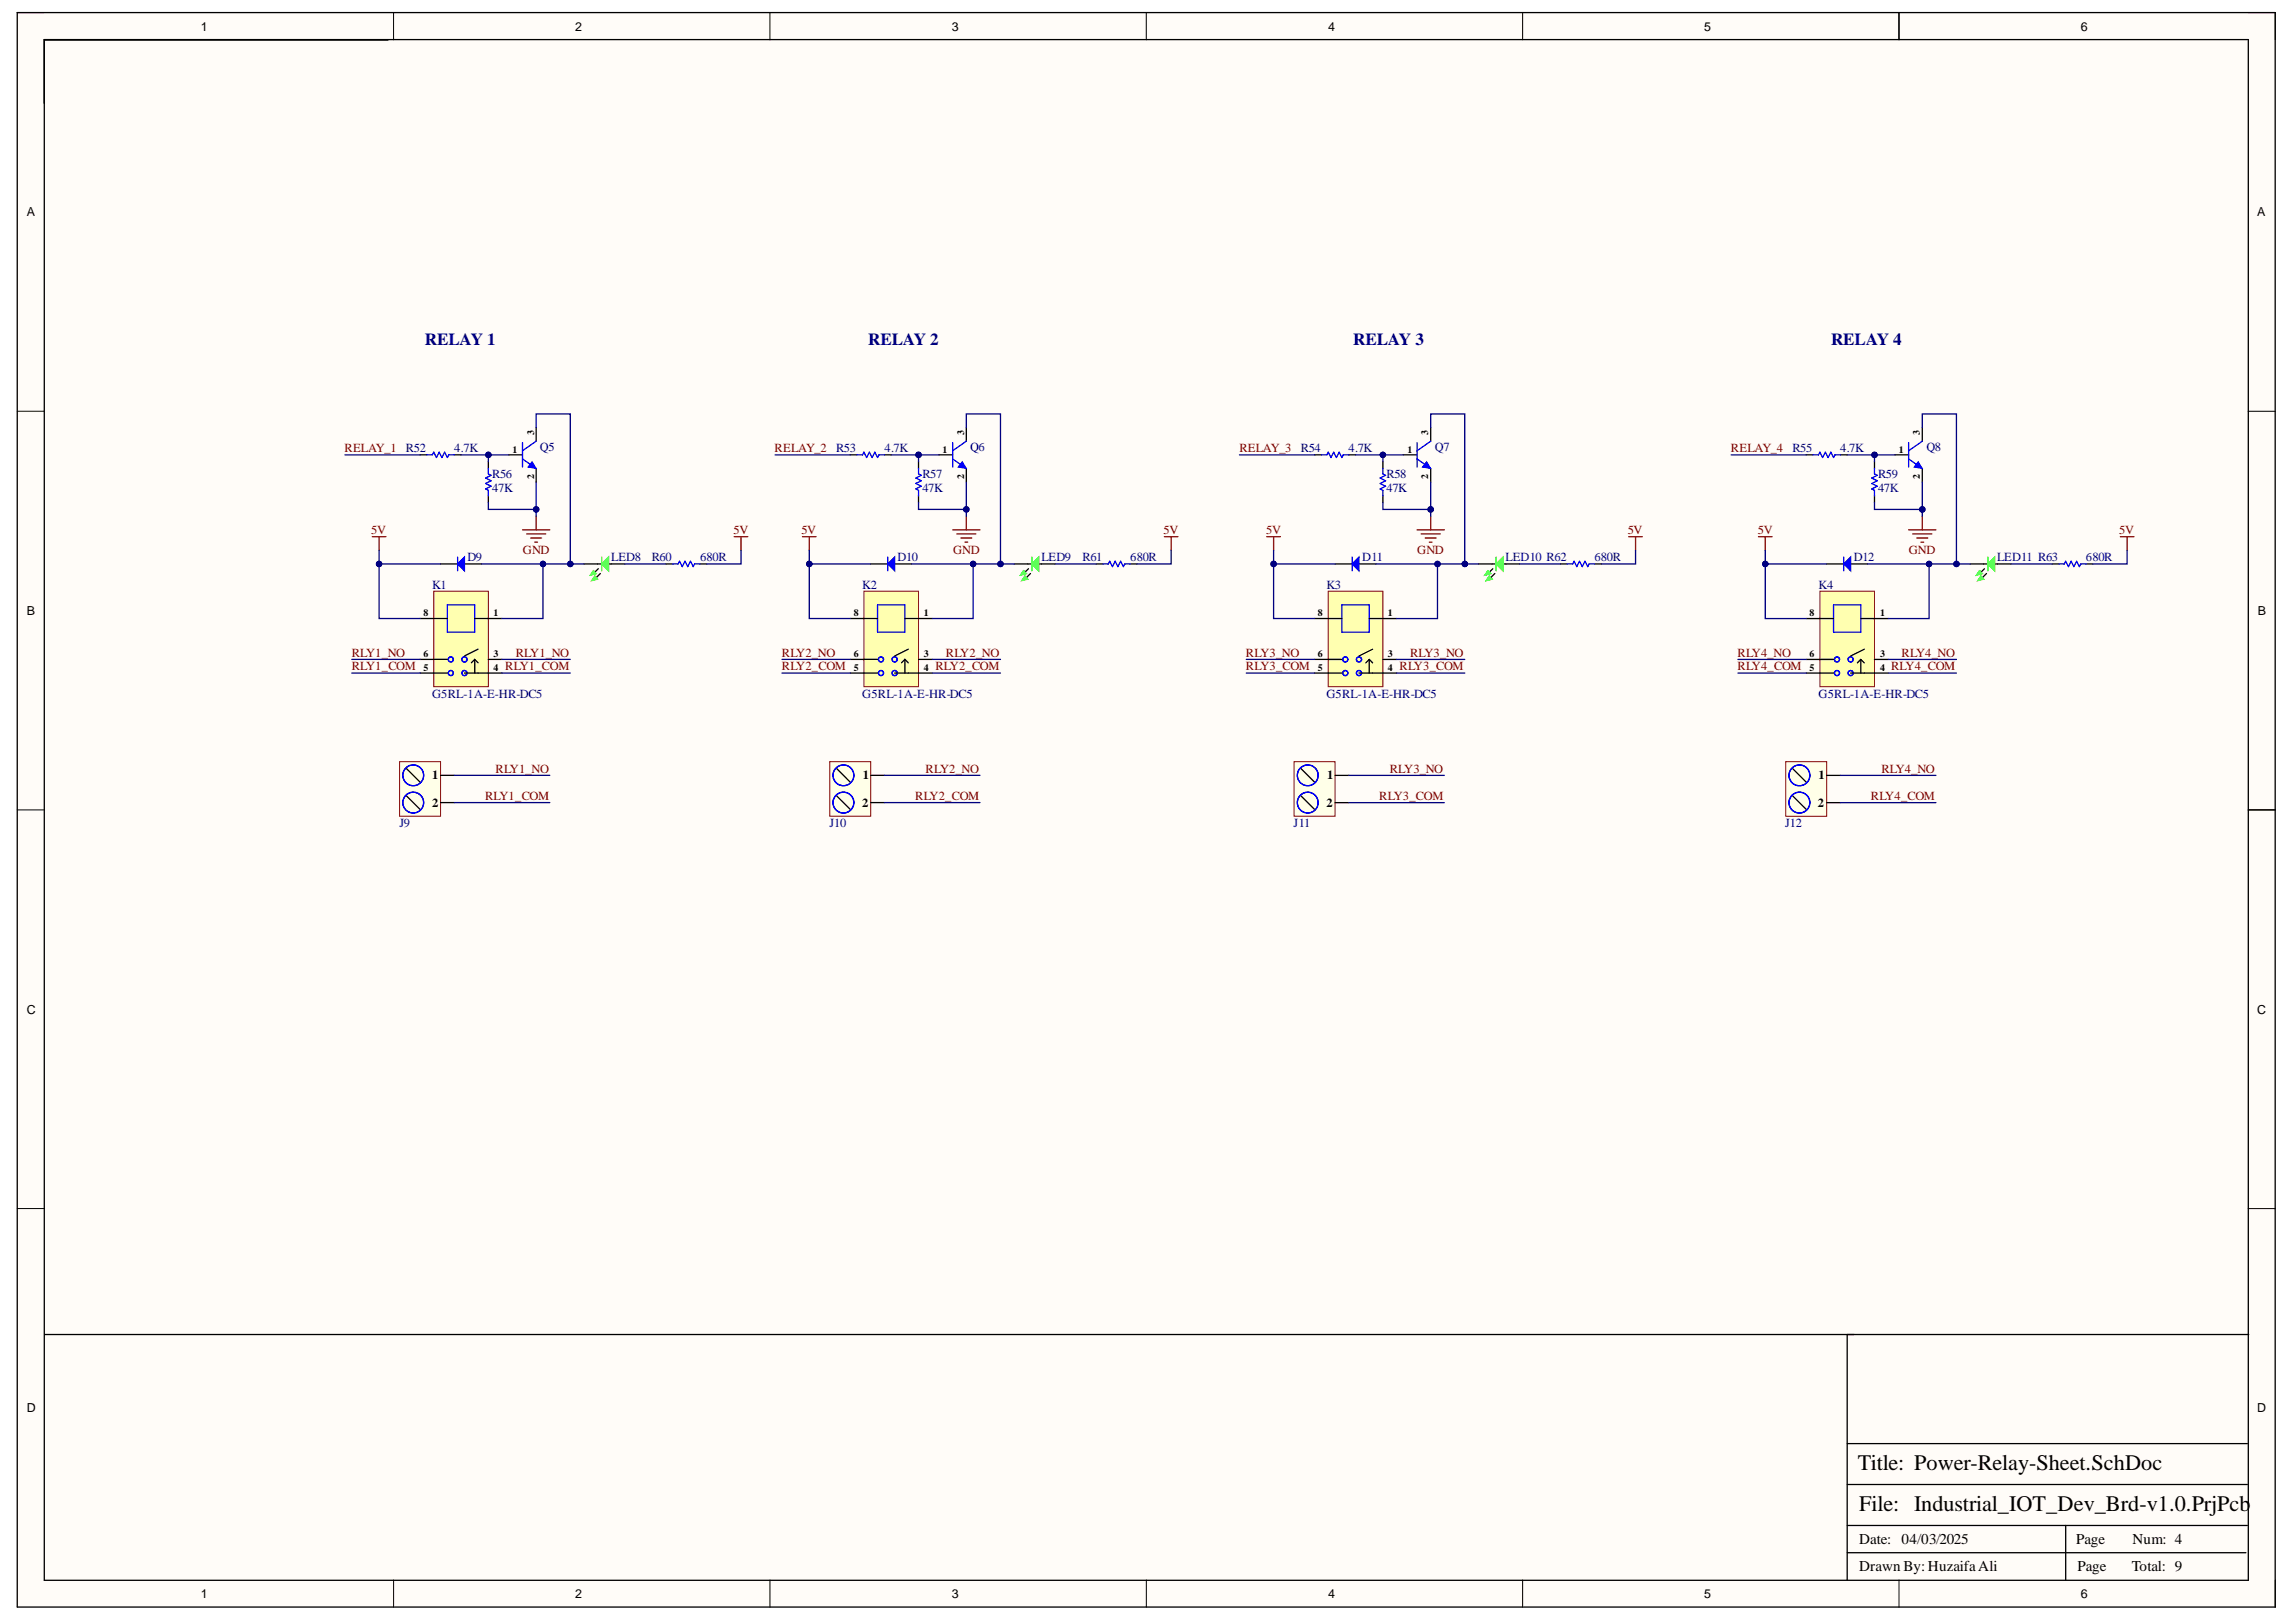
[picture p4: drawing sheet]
<svg xmlns="http://www.w3.org/2000/svg" width="297mm" height="210mm" viewBox="0 0 297 210" stroke-linecap="round" stroke-linejoin="round" font-family="sans-serif">
<defs><g id="words">
<g font-size="2.9">
<text x="240.3" y="190.3">Title: Power-Relay-Sheet.SchDoc</text>
<text x="240.5" y="195.6">File: Industrial_IOT_Dev_Brd-v1.0.PrjPcb</text>
</g>
<g font-size="2.2" fill="#000080">
<text x="55" y="44.6">RELAY 1</text>
<text x="112.3" y="44.6">RELAY 2</text>
<text x="175.1" y="44.6">RELAY 3</text>
<text x="236.9" y="44.6">RELAY 4</text>
</g>
<g font-size="1.9">
<text x="240.5" y="203.3">Drawn By:HuzaifaAli</text>
<text x="240.5" y="199.8">Date: 04/03/2025</text>
<text x="268.6" y="199.8">Page</text>
<text x="268.8" y="203.3">Page</text>
<text x="275.8" y="203.3">Total: 9</text>
<text x="275.9" y="199.8">Num: 4</text>
</g>
<g font-size="1.6">
<text x="26" y="4">1</text>
<text x="74.4" y="4">2</text>
<text x="123.1" y="4">3</text>
<text x="171.8" y="4">4</text>
<text x="220.5" y="4">5</text>
<text x="269.2" y="4">6</text>
<text x="3.5" y="28">A</text>
<text x="292" y="28">A</text>
<text x="3.5" y="79.6">B</text>
<text x="292.1" y="79.6">B</text>
<text x="55.9" y="100.9">1</text>
<text x="111.6" y="100.9">1</text>
<text x="171.7" y="100.9">1</text>
<text x="235.3" y="100.9">1</text>
<text x="55.9" y="104.4">2</text>
<text x="111.5" y="104.4">2</text>
<text x="171.6" y="104.4">2</text>
<text x="235.2" y="104.4">2</text>
<text x="3.5" y="131.2">C</text>
<text x="292" y="131.2">C</text>
<text x="3.5" y="182.7">D</text>
<text x="292" y="182.7">D</text>
<text x="26" y="206.8">1</text>
<text x="74.4" y="206.8">2</text>
<text x="123.1" y="206.8">3</text>
<text x="171.8" y="206.8">4</text>
<text x="220.5" y="206.8">5</text>
<text x="269.2" y="206.8">6</text>
</g>
<g font-size="1.6" fill="#800000">
<text x="44.6" y="58.5">RELAY_1</text>
<text x="100.2" y="58.5">RELAY_2</text>
<text x="160.3" y="58.5">RELAY_3</text>
<text x="223.9" y="58.5">RELAY_4</text>
<text x="48" y="69.1">5V</text>
<text x="67.7" y="71.7">GND</text>
<text x="94.9" y="69.1">5V</text>
<text x="103.7" y="69.1">5V</text>
<text x="123.3" y="71.7">GND</text>
<text x="150.5" y="69.1">5V</text>
<text x="163.8" y="69.1">5V</text>
<text x="183.3" y="71.7">GND</text>
<text x="210.6" y="69.1">5V</text>
<text x="227.4" y="69.1">5V</text>
<text x="246.9" y="71.7">GND</text>
<text x="274.2" y="69.1">5V</text>
<text x="45.5" y="85">RLY1_NO</text>
<text x="45.5" y="86.8">RLY1_COM</text>
<text x="65.4" y="86.8">RLY1_COM</text>
<text x="66.7" y="85">RLY1_NO</text>
<text x="101.1" y="85">RLY2_NO</text>
<text x="101.1" y="86.8">RLY2_COM</text>
<text x="121" y="86.8">RLY2_COM</text>
<text x="122.4" y="85">RLY2_NO</text>
<text x="161.2" y="85">RLY3_NO</text>
<text x="161.2" y="86.8">RLY3_COM</text>
<text x="181.1" y="86.8">RLY3_COM</text>
<text x="182.4" y="85">RLY3_NO</text>
<text x="224.8" y="85">RLY4_NO</text>
<text x="224.8" y="86.8">RLY4_COM</text>
<text x="244.7" y="86.8">RLY4_COM</text>
<text x="246" y="85">RLY4_NO</text>
<text x="64.1" y="100">RLY1_NO</text>
<text x="119.8" y="100">RLY2_NO</text>
<text x="179.8" y="100">RLY3_NO</text>
<text x="243.4" y="100">RLY4_NO</text>
<text x="62.8" y="103.5">RLY1_COM</text>
<text x="118.4" y="103.5">RLY2_COM</text>
<text x="178.4" y="103.5">RLY3_COM</text>
<text x="242" y="103.5">RLY4_COM</text>
</g>
<g font-size="1.6" fill="#000080">
<text x="52.5" y="58.5">R52</text>
<text x="58.8" y="58.5">4.7K</text>
<text x="69.9" y="58.4">Q5</text>
<text x="108.2" y="58.5">R53</text>
<text x="114.4" y="58.5">4.7K</text>
<text x="125.5" y="58.4">Q6</text>
<text x="168.3" y="58.5">R54</text>
<text x="174.5" y="58.5">4.7K</text>
<text x="185.6" y="58.4">Q7</text>
<text x="231.9" y="58.5">R55</text>
<text x="238.1" y="58.5">4.7K</text>
<text x="249.2" y="58.4">Q8</text>
<text x="63.7" y="61.8">R56</text>
<text x="63.7" y="63.6">47K</text>
<text x="119.3" y="61.8">R57</text>
<text x="119.3" y="63.6">47K</text>
<text x="179.4" y="61.8">R58</text>
<text x="179.4" y="63.6">47K</text>
<text x="243" y="61.8">R59</text>
<text x="243" y="63.6">47K</text>
<text x="55.9" y="76.2">K1</text>
<text x="60.5" y="72.7">D9</text>
<text x="79.1" y="72.7">LED8</text>
<text x="84.3" y="72.7">R60</text>
<text x="90.6" y="72.7">680R</text>
<text x="111.5" y="76.2">K2</text>
<text x="116.1" y="72.7">D10</text>
<text x="134.7" y="72.7">LED9</text>
<text x="140" y="72.7">R61</text>
<text x="146.2" y="72.7">680R</text>
<text x="171.6" y="76.2">K3</text>
<text x="176.2" y="72.7">D11</text>
<text x="194.8" y="72.7">LED10 R62</text>
<text x="206.3" y="72.7">680R</text>
<text x="235.3" y="76.2">K4</text>
<text x="239.8" y="72.7">D12</text>
<text x="258.4" y="72.7">LED11 R63</text>
<text x="269.9" y="72.7">680R</text>
<text x="55.9" y="90.3">G5RL-1A-E-HR-DC5</text>
<text x="111.5" y="90.3">G5RL-1A-E-HR-DC5</text>
<text x="171.6" y="90.3">G5RL-1A-E-HR-DC5</text>
<text x="235.3" y="90.3">G5RL-1A-E-HR-DC5</text>
<text x="51.7" y="107">J9</text>
<text x="107.3" y="107">J10</text>
<text x="167.4" y="107">J11</text>
<text x="231" y="107">J12</text>
</g>
<g font-size="1.3">
<text x="66.3" y="58.6">1</text>
<text x="69.1" y="56.4" transform="rotate(-90 69.1 56.4)">3</text>
<text x="122" y="58.6">1</text>
<text x="124.7" y="56.4" transform="rotate(-90 124.7 56.4)">3</text>
<text x="182.1" y="58.6">1</text>
<text x="184.8" y="56.4" transform="rotate(-90 184.8 56.4)">3</text>
<text x="245.7" y="58.6">1</text>
<text x="248.4" y="56.4" transform="rotate(-90 248.4 56.4)">3</text>
<text x="69.1" y="61.9" transform="rotate(-90 69.1 61.9)">2</text>
<text x="124.7" y="61.9" transform="rotate(-90 124.7 61.9)">2</text>
<text x="184.8" y="61.9" transform="rotate(-90 184.8 61.9)">2</text>
<text x="248.4" y="61.9" transform="rotate(-90 248.4 61.9)">2</text>
<text x="54.8" y="79.8">8</text>
<text x="63.9" y="79.8">1</text>
<text x="110.4" y="79.8">8</text>
<text x="119.5" y="79.8">1</text>
<text x="170.5" y="79.8">8</text>
<text x="179.5" y="79.8">1</text>
<text x="234.1" y="79.8">8</text>
<text x="243.2" y="79.8">1</text>
<text x="54.8" y="85.1">6</text>
<text x="54.8" y="86.8">5</text>
<text x="63.9" y="86.8">4</text>
<text x="63.9" y="85.1">3</text>
<text x="110.4" y="85.1">6</text>
<text x="110.4" y="86.8">5</text>
<text x="119.5" y="86.8">4</text>
<text x="119.5" y="85.1">3</text>
<text x="170.5" y="85.1">6</text>
<text x="170.5" y="86.8">5</text>
<text x="179.5" y="86.8">4</text>
<text x="179.5" y="85.1">3</text>
<text x="234.1" y="85.1">6</text>
<text x="234.1" y="86.8">5</text>
<text x="243.2" y="86.8">4</text>
<text x="243.2" y="85.1">3</text>
</g>
</g></defs>
<g fill="#fffcf8">
<path d="M2.2 1.6h292.2v206.4h-292.2z" fill-rule="evenodd"/>
<path d="M5.8 5.2h285v199.3h-285z" fill-rule="evenodd"/>
</g>
<g fill="none" stroke="#000" stroke-width=".13">
<path d="M2.2 1.6h3.6M50.9 1.6v3.6M99.6 1.6v3.6M148.3 1.6v3.6M197 1.6v3.6M245.7 1.6v3.6M290.8 1.6h3.6v3.6M2.2 53.2h3.6M290.8 53.2h3.6M2.2 104.8h3.6M290.8 104.8h3.6M2.2 156.4h3.6"/>
<path d="M290.8 156.4h3.6M50.9 204.5v3.5M99.6 204.5v3.5M148.3 204.5v3.5M197 204.5v3.5M245.7 204.5v3.5M294.4 204.5v3.5"/>
</g>
<path d="M2.2 1.6h292.1v206.4h-292.1zM5.7 5.1h285.2v199.4h-285.2zM5.7 5.2h44.5M245.7 1.6v3.5M290.9 104.8h3.5M290.9 172.7h-51.9v31.8M239 197.4h51.7M239 192.1h51.7M239 186.8h51.7M267.2 197.4v7.1M239 200.9h51.6" fill="none" stroke="#000" stroke-width=".17"/>
<path d="M56.1 76.5h7.1v12.4h-7.1z" fill-rule="evenodd" fill="#ffffb0"/>
<path d="M56.1 76.5h7.1v12.4h-7.1z" fill="none" stroke="#800000" stroke-width=".13"/>
<path d="M54.3 80h3.6M54.3 85.3h3.6M54.3 87.1h3.6M60.1 87.1h4.8M61.4 80h3.5M61.4 85.3v1.8M61.4 85.3l-.4 .5M61.4 85.3l.5 .5M61.9 84l-1.8 .9M63.2 85.3h1.7" fill="none" stroke="#000" stroke-width=".17"/>
<g fill="none" stroke="#00f" stroke-width=".17">
<path d="M57.9 78.3h3.5v3.5h-3.5z"/>
<circle cx="58.3" cy="85.3" r=".33"/>
<circle cx="58.3" cy="87.1" r=".33"/>
<circle cx="58.3" cy="87.1" r=".32"/>
<circle cx="58.3" cy="85.3" r=".32"/>
<circle cx="60.1" cy="85.3" r=".33"/>
<circle cx="60.1" cy="87.1" r=".33"/>
</g>
<path d="M51.7 98.6h5.3v7h-5.3z" fill-rule="evenodd" fill="#ffffe8"/>
<path d="M51.7 98.6h5.3v7h-5.3z" fill="none" stroke="#800000" stroke-width=".13"/>
<path d="M57 73h2.2M60.1 73h2.2M52.6 99.5l1.7 1.7M52.6 103l1.7 1.7M57 100.3h1.8M57 103.9h1.8" fill="none" stroke="#000" stroke-width=".17"/>
<g fill="none" stroke="#00f" stroke-width=".17">
<circle cx="53.5" cy="103.9" r="1.35"/>
<circle cx="53.5" cy="100.3" r="1.34"/>
</g>
<path d="M48.2 69.4h1.7M49 69.4v1.8" fill="none" stroke="#800000" stroke-width=".17"/>
<path d="M60.1 72.1v1.8l-.9-.9z" fill="#00f"/>
<path d="M67.6 59.4l1.8 1.2M67.6 57.3v3.1M69.4 57.1l-1.8 1.2M59.2 72.1v1.8M60.1 72.1v1.8l-.9-.9z" fill="none" stroke="#00f" stroke-width=".17"/>
<path d="M65.8 58.9h1.8M69.4 55.3v1.8M69.4 60.6v1.8" fill="none" stroke="#000" stroke-width=".17"/>
<path d="M68.8 59.7l.6 .9-1.1-.2z" fill="#00f"/>
<path d="M68.8 59.7l.6 .9-1.1-.2z" fill="none" stroke="#00f" stroke-width=".13"/>
<path d="M67.6 68.6h3.5M68.1 69.1h2.5M68.7 69.6h1.4M69.2 70.2h.3M69.4 66.8v1.8" fill="none" stroke="#800000" stroke-width=".17"/>
<path d="M54.3 58.9h.9M58.8 58.9h.8M63.2 59.7v.9M63.2 64.2v.8" fill="none" stroke="#000" stroke-width=".17"/>
<path d="M55.2 58.9h.7l.2-.4 .4 .7 .3-.7 .4 .7 .3-.7 .4 .7 .2-.3h.7M63.2 60.6v.7l.3 .2-.7 .4 .7 .3-.7 .4 .7 .3-.7 .4 .4 .2v.7" fill="none" stroke="#00f" stroke-width=".17"/>
<path d="M111.8 76.5h7v12.4h-7z" fill-rule="evenodd" fill="#ffffb0"/>
<path d="M111.8 76.5h7v12.4h-7z" fill="none" stroke="#800000" stroke-width=".13"/>
<path d="M110 80h3.5M110 85.3h3.5M110 87.1h3.5M115.7 87.1h4.9M117.1 80h3.5M117.1 85.3v1.8M117.1 85.3l-.5 .5M117.1 85.3l.4 .5M117.5 84l-1.8 .9M118.8 85.3h1.8" fill="none" stroke="#000" stroke-width=".17"/>
<g fill="none" stroke="#00f" stroke-width=".17">
<path d="M113.5 78.3h3.6v3.5h-3.6z"/>
<circle cx="114" cy="85.3" r=".33"/>
<circle cx="114" cy="87.1" r=".33"/>
<circle cx="115.7" cy="85.3" r=".33"/>
<circle cx="115.7" cy="87.1" r=".33"/>
</g>
<path d="M107.3 98.6h5.3v7h-5.3z" fill-rule="evenodd" fill="#ffffe8"/>
<path d="M107.3 98.6h5.3v7h-5.3z" fill="none" stroke="#800000" stroke-width=".13"/>
<path d="M112.6 73h2.3M115.7 73h2.2M108.2 99.5l1.8 1.7M108.2 103l1.8 1.7M112.6 100.3h1.8M112.6 103.9h1.8" fill="none" stroke="#000" stroke-width=".17"/>
<g fill="none" stroke="#00f" stroke-width=".17">
<circle cx="109.1" cy="100.3" r="1.35"/>
<circle cx="109.1" cy="103.9" r="1.35"/>
</g>
<path d="M103.8 69.4h1.8M104.7 69.4v1.8" fill="none" stroke="#800000" stroke-width=".17"/>
<path d="M115.7 72.1v1.8l-.8-.9z" fill="#00f"/>
<path d="M123.3 59.4l1.7 1.2M123.3 57.3v3.1M125 57.1l-1.7 1.2M114.9 72.1v1.8M115.7 72.1v1.8l-.8-.9z" fill="none" stroke="#00f" stroke-width=".17"/>
<path d="M121.5 58.9h1.8M125 55.3v1.8M125 60.6v1.8" fill="none" stroke="#000" stroke-width=".17"/>
<path d="M124.5 59.7l.5 .9-1-.2z" fill="#00f"/>
<path d="M124.5 59.7l.5 .9-1-.2z" fill="none" stroke="#00f" stroke-width=".13"/>
<path d="M123.3 68.6h3.5M123.8 69.1h2.5M124.3 69.6h1.4M124.8 70.2h.4M125 66.8v1.8" fill="none" stroke="#800000" stroke-width=".17"/>
<path d="M110 58.9h.9M114.4 58.9h.9M118.8 59.7v.9M118.8 64.2v.8" fill="none" stroke="#000" stroke-width=".17"/>
<path d="M110.9 58.9h.7l.2-.4 .3 .7 .4-.7 .3 .7 .4-.7 .3 .7 .2-.3h.7M118.8 60.6v.7l.4 .2-.7 .4 .7 .3-.7 .4 .7 .3-.7 .4 .3 .2v.7" fill="none" stroke="#00f" stroke-width=".17"/>
<path d="M171.8 76.5h7.1v12.4h-7.1z" fill-rule="evenodd" fill="#ffffb0"/>
<path d="M171.8 76.5h7.1v12.4h-7.1z" fill="none" stroke="#800000" stroke-width=".13"/>
<path d="M170.1 80h3.5M170.1 85.3h1.7M170.1 87.1h3.5M171.8 85.3h1.8M175.8 87.1h4.9M177.1 80h3.6M177.1 85.3v1.8M177.1 85.3l-.4 .5M177.1 85.3l.5 .5M177.6 84l-1.8 .9M178.9 85.3h1.8" fill="none" stroke="#000" stroke-width=".17"/>
<g fill="none" stroke="#00f" stroke-width=".17">
<path d="M173.6 78.3h3.5v3.5h-3.5z"/>
<circle cx="174" cy="85.3" r=".33"/>
<circle cx="174" cy="87.1" r=".33"/>
<circle cx="175.8" cy="85.3" r=".33"/>
<circle cx="175.8" cy="87.1" r=".33"/>
</g>
<path d="M167.4 98.6h5.3v7h-5.3z" fill-rule="evenodd" fill="#ffffe8"/>
<path d="M167.4 98.6h5.3v7h-5.3z" fill="none" stroke="#800000" stroke-width=".13"/>
<path d="M172.7 73h2.2M175.8 73h2.2M168.3 99.5l1.8 1.7M168.3 103l1.8 1.7M172.7 100.3h1.8M172.7 103.9h1.8" fill="none" stroke="#000" stroke-width=".17"/>
<g fill="none" stroke="#00f" stroke-width=".17">
<circle cx="169.2" cy="103.9" r="1.35"/>
<circle cx="169.2" cy="100.3" r="1.34"/>
</g>
<path d="M163.9 69.4h1.8M164.8 69.4v1.8" fill="none" stroke="#800000" stroke-width=".17"/>
<path d="M175.8 72.1v1.8l-.9-.9z" fill="#00f"/>
<path d="M183.3 59.4l1.8 1.2M183.3 57.3v3.1M185.1 57.1l-1.8 1.2M174.9 72.1v1.8M175.8 72.1v1.8l-.9-.9z" fill="none" stroke="#00f" stroke-width=".17"/>
<path d="M181.6 58.9h1.7M185.1 55.3v1.8M185.1 60.6v1.8" fill="none" stroke="#000" stroke-width=".17"/>
<path d="M184.6 59.8l.5 .8-1.1-.2z" fill="#00f"/>
<path d="M184.6 59.8l.5 .8-1.1-.2z" fill="none" stroke="#00f" stroke-width=".13"/>
<path d="M183.3 68.6h3.6M183.9 69.1h2.4M184.4 69.6h1.4M184.9 70.2h.4M185.1 66.8v1.8" fill="none" stroke="#800000" stroke-width=".17"/>
<path d="M170.1 58.9h.9M174.5 58.9h.9M178.9 59.8v.8M178.9 64.2v.8" fill="none" stroke="#000" stroke-width=".17"/>
<path d="M171 58.9h.7l.1-.4 .4 .7 .3-.7 .4 .7 .4-.7 .3 .7 .2-.3h.7M178.9 60.6v.7l.4 .2-.8 .4 .8 .3-.8 .4 .8 .3-.8 .4 .4 .2v.7" fill="none" stroke="#00f" stroke-width=".17"/>
<path d="M235.4 76.5h7.1v12.4h-7.1z" fill-rule="evenodd" fill="#ffffb0"/>
<path d="M235.4 76.5h7.1v12.4h-7.1z" fill="none" stroke="#800000" stroke-width=".13"/>
<path d="M233.7 80h3.5M233.7 85.3h3.5M233.7 87.1h3.5M239.4 87.1h4.9M240.7 80h3.6M240.7 85.3v1.8M240.7 85.3l-.4 .5M240.7 85.3l.5 .5M241.2 84l-1.8 .9M242.5 85.3h1.8" fill="none" stroke="#000" stroke-width=".17"/>
<g fill="none" stroke="#00f" stroke-width=".17">
<path d="M237.2 78.3h3.5v3.5h-3.5z"/>
<circle cx="237.7" cy="85.3" r=".33"/>
<circle cx="237.7" cy="87.1" r=".33"/>
<circle cx="239.4" cy="85.3" r=".33"/>
<circle cx="239.4" cy="87.1" r=".33"/>
</g>
<path d="M231 98.6h5.3v7h-5.3z" fill-rule="evenodd" fill="#ffffe8"/>
<path d="M231 98.6h5.3v7h-5.3z" fill="none" stroke="#800000" stroke-width=".13"/>
<path d="M236.3 73h2.2M239.4 73h2.2M231.9 99.5l1.8 1.7M231.9 103l1.8 1.7M236.3 100.3h1.8M236.3 103.9h1.8" fill="none" stroke="#000" stroke-width=".17"/>
<g fill="none" stroke="#00f" stroke-width=".17">
<circle cx="232.8" cy="100.3" r="1.35"/>
<circle cx="232.8" cy="103.9" r="1.35"/>
</g>
<path d="M227.5 69.5h1.8M228.4 69.5v1.7" fill="none" stroke="#800000" stroke-width=".17"/>
<path d="M238.5 73l.9-.9v1.8z" fill="#00f"/>
<path d="M246.9 59.4l1.8 1.2M246.9 57.3v3.1M248.7 57.1l-1.8 1.2M238.5 73l.9-.9v1.8zM238.5 72.1v1.8" fill="none" stroke="#00f" stroke-width=".17"/>
<path d="M245.2 58.9h1.7M248.7 55.3v1.8M248.7 60.6v1.8" fill="none" stroke="#000" stroke-width=".17"/>
<path d="M248.2 59.8l.5 .8-1.1-.2z" fill="#00f"/>
<path d="M248.2 59.8l.5 .8-1.1-.2z" fill="none" stroke="#00f" stroke-width=".13"/>
<path d="M95 69.4h1.7M95.9 69.4v1.8M246.9 68.6h3.6M247.5 69.1h2.4M248 69.6h1.4M248.5 70.2h.4M248.7 66.8v1.8" fill="none" stroke="#800000" stroke-width=".17"/>
<path d="M233.7 58.9h.9M238.1 58.9h.9M242.5 59.8v.8M77.4 73.6l-.4 .4M242.5 64.2v.8M5.8 172.7h234.1" fill="none" stroke="#000" stroke-width=".17"/>
<path d="M234.6 58.9h.7l.1-.4 .4 .7 .4-.7 .3 .7 .4-.7 .3 .7 .2-.3h.7M242.5 60.6v.7l.4 .2-.7 .4 .7 .3-.7 .4 .7 .3-.7 .4 .3 .2v.7" fill="none" stroke="#00f" stroke-width=".17"/>
<path d="M76.8 73.8l.4 .4-.9 .3 .5-.7 .2 .2z" fill-rule="evenodd" fill="#0f0"/>
<path d="M76.8 73.8l.4 .4-.9 .3 .5-.7 .2 .2z" fill="none" stroke="#0f0" stroke-width=".13"/>
<path d="M77.7 74.2l-.6 .5" fill="none" stroke="#000" stroke-width=".17"/>
<path d="M76.9 74.5l.4 .5-.8 .2 .4-.7 .2 .2z" fill-rule="evenodd" fill="#0f0"/>
<path d="M76.9 74.5l.4 .5-.8 .2 .4-.7 .2 .2z" fill="none" stroke="#0f0" stroke-width=".13"/>
<path d="M75.5 73h2.3M78.7 73h2.1" fill="none" stroke="#000" stroke-width=".17"/>
<path d="M77.8 72.1v1.8" fill="none" stroke="#0f0" stroke-width=".17"/>
<path d="M78.7 72.1v1.8l-.9-.9z" fill="#0f0"/>
<path d="M78.7 72.1v1.8l-.9-.9z" fill="none" stroke="#0f0" stroke-width=".17"/>
<path d="M86.1 73h.9M90.6 73h.8" fill="none" stroke="#000" stroke-width=".17"/>
<path d="M87 73h.7l.2-.4 .4 .7 .3-.7 .4 .7 .3-.7 .4 .7 .2-.3h.7" fill="none" stroke="#00f" stroke-width=".17"/>
<path d="M49 71.2v8.8h5.3" fill="none" stroke="#000080" stroke-width=".17"/>
<circle cx="49" cy="73" r=".35" fill="#000080"/>
<circle cx="49" cy="73" r=".35" fill="none" stroke="#000080" stroke-width=".13"/>
<path d="M49 73h8" fill="none" stroke="#000080" stroke-width=".17"/>
<circle cx="49" cy="73" r=".35" fill="#000080"/>
<circle cx="49" cy="73" r=".35" fill="none" stroke="#000080" stroke-width=".13"/>
<path d="M62.3 73h7.9v7h-5.3" fill="none" stroke="#000080" stroke-width=".17"/>
<circle cx="70.2" cy="73" r=".35" fill="#000080"/>
<circle cx="70.2" cy="73" r=".35" fill="none" stroke="#000080" stroke-width=".13"/>
<path d="M63.2 65v.9h6.2" fill="none" stroke="#000080" stroke-width=".17"/>
<circle cx="69.4" cy="65.9" r=".35" fill="#000080"/>
<circle cx="69.4" cy="65.9" r=".35" fill="none" stroke="#000080" stroke-width=".13"/>
<path d="M44.6 58.9h9.7M63.2 58.9v.8" fill="none" stroke="#000080" stroke-width=".17"/>
<circle cx="63.2" cy="58.9" r=".35" fill="#000080"/>
<circle cx="63.2" cy="58.9" r=".35" fill="none" stroke="#000080" stroke-width=".13"/>
<path d="M59.6 58.9h6.2" fill="none" stroke="#000080" stroke-width=".17"/>
<circle cx="63.2" cy="58.9" r=".35" fill="#000080"/>
<circle cx="63.2" cy="58.9" r=".35" fill="none" stroke="#000080" stroke-width=".13"/>
<path d="M69.4 62.4v4.4" fill="none" stroke="#000080" stroke-width=".17"/>
<circle cx="69.4" cy="65.9" r=".35" fill="#000080"/>
<circle cx="69.4" cy="65.9" r=".35" fill="none" stroke="#000080" stroke-width=".13"/>
<path d="M69.4 55.3v-1.7h4.4v19.4h-3.6" fill="none" stroke="#000080" stroke-width=".17"/>
<circle cx="70.2" cy="73" r=".35" fill="#000080"/>
<circle cx="70.2" cy="73" r=".35" fill="none" stroke="#000080" stroke-width=".13"/>
<circle cx="73.8" cy="73" r=".35" fill="#000080"/>
<circle cx="73.8" cy="73" r=".35" fill="none" stroke="#000080" stroke-width=".13"/>
<path d="M104.7 71.2v8.8h5.3M45.5 85.3h8.8M45.5 87.1h8.8M64.9 85.3h8.9M64.9 87.1h8.9M58.8 100.3h12.3M58.8 103.9h12.3" fill="none" stroke="#000080" stroke-width=".17"/>
<circle cx="104.7" cy="73" r=".35" fill="#000080"/>
<circle cx="104.7" cy="73" r=".35" fill="none" stroke="#000080" stroke-width=".13"/>
<path d="M104.7 73h7.9" fill="none" stroke="#000080" stroke-width=".17"/>
<circle cx="104.7" cy="73" r=".35" fill="#000080"/>
<circle cx="104.7" cy="73" r=".35" fill="none" stroke="#000080" stroke-width=".13"/>
<path d="M117.9 73h8v7h-5.3" fill="none" stroke="#000080" stroke-width=".17"/>
<circle cx="125.9" cy="73" r=".35" fill="#000080"/>
<circle cx="125.9" cy="73" r=".35" fill="none" stroke="#000080" stroke-width=".13"/>
<path d="M118.8 65v.9h6.2" fill="none" stroke="#000080" stroke-width=".17"/>
<circle cx="125" cy="65.9" r=".35" fill="#000080"/>
<circle cx="125" cy="65.9" r=".35" fill="none" stroke="#000080" stroke-width=".13"/>
<path d="M100.3 58.9h9.7M118.8 58.9v.8" fill="none" stroke="#000080" stroke-width=".17"/>
<circle cx="118.8" cy="58.9" r=".35" fill="#000080"/>
<circle cx="118.8" cy="58.9" r=".35" fill="none" stroke="#000080" stroke-width=".13"/>
<path d="M115.3 58.9h6.2" fill="none" stroke="#000080" stroke-width=".17"/>
<circle cx="118.8" cy="58.9" r=".35" fill="#000080"/>
<circle cx="118.8" cy="58.9" r=".35" fill="none" stroke="#000080" stroke-width=".13"/>
<path d="M125 62.4v4.4" fill="none" stroke="#000080" stroke-width=".17"/>
<circle cx="125" cy="65.9" r=".35" fill="#000080"/>
<circle cx="125" cy="65.9" r=".35" fill="none" stroke="#000080" stroke-width=".13"/>
<path d="M125 55.3v-1.7h4.4v19.4h-3.5" fill="none" stroke="#000080" stroke-width=".17"/>
<circle cx="125.9" cy="73" r=".35" fill="#000080"/>
<circle cx="125.9" cy="73" r=".35" fill="none" stroke="#000080" stroke-width=".13"/>
<circle cx="129.4" cy="73" r=".35" fill="#000080"/>
<circle cx="129.4" cy="73" r=".35" fill="none" stroke="#000080" stroke-width=".13"/>
<path d="M164.8 71.2v8.8h5.3M101.2 85.3h8.8M101.2 87.1h8.8M120.6 85.3h8.8M120.6 87.1h8.8M114.4 100.3h12.4M114.4 103.9h12.4" fill="none" stroke="#000080" stroke-width=".17"/>
<circle cx="164.8" cy="73" r=".35" fill="#000080"/>
<circle cx="164.8" cy="73" r=".35" fill="none" stroke="#000080" stroke-width=".13"/>
<path d="M164.8 73h7.9" fill="none" stroke="#000080" stroke-width=".17"/>
<circle cx="164.8" cy="73" r=".35" fill="#000080"/>
<circle cx="164.8" cy="73" r=".35" fill="none" stroke="#000080" stroke-width=".13"/>
<path d="M178 73h8v7h-5.3" fill="none" stroke="#000080" stroke-width=".17"/>
<circle cx="186" cy="73" r=".35" fill="#000080"/>
<circle cx="186" cy="73" r=".35" fill="none" stroke="#000080" stroke-width=".13"/>
<path d="M178.9 65v.9h6.2" fill="none" stroke="#000080" stroke-width=".17"/>
<circle cx="185.1" cy="65.9" r=".35" fill="#000080"/>
<circle cx="185.1" cy="65.9" r=".35" fill="none" stroke="#000080" stroke-width=".13"/>
<path d="M160.4 58.9h9.7M178.9 58.9v.9" fill="none" stroke="#000080" stroke-width=".17"/>
<circle cx="178.9" cy="58.9" r=".35" fill="#000080"/>
<circle cx="178.9" cy="58.9" r=".35" fill="none" stroke="#000080" stroke-width=".13"/>
<path d="M175.4 58.9h6.2" fill="none" stroke="#000080" stroke-width=".17"/>
<circle cx="178.9" cy="58.9" r=".35" fill="#000080"/>
<circle cx="178.9" cy="58.9" r=".35" fill="none" stroke="#000080" stroke-width=".13"/>
<path d="M185.1 62.4v4.4" fill="none" stroke="#000080" stroke-width=".17"/>
<circle cx="185.1" cy="65.9" r=".35" fill="#000080"/>
<circle cx="185.1" cy="65.9" r=".35" fill="none" stroke="#000080" stroke-width=".13"/>
<path d="M185.1 55.3v-1.7h4.4v19.4h-3.5" fill="none" stroke="#000080" stroke-width=".17"/>
<circle cx="186" cy="73" r=".35" fill="#000080"/>
<circle cx="186" cy="73" r=".35" fill="none" stroke="#000080" stroke-width=".13"/>
<circle cx="189.5" cy="73" r=".35" fill="#000080"/>
<circle cx="189.5" cy="73" r=".35" fill="none" stroke="#000080" stroke-width=".13"/>
<path d="M228.4 71.2v8.8h5.3M161.2 85.3h8.9M161.2 87.1h8.9M180.7 85.3h8.8M180.7 87.1h8.8M174.5 100.3h12.4M174.5 103.9h12.4" fill="none" stroke="#000080" stroke-width=".17"/>
<circle cx="228.4" cy="73" r=".35" fill="#000080"/>
<circle cx="228.4" cy="73" r=".35" fill="none" stroke="#000080" stroke-width=".13"/>
<path d="M228.4 73h7.9" fill="none" stroke="#000080" stroke-width=".17"/>
<circle cx="228.4" cy="73" r=".35" fill="#000080"/>
<circle cx="228.4" cy="73" r=".35" fill="none" stroke="#000080" stroke-width=".13"/>
<path d="M241.6 73h8v7h-5.3" fill="none" stroke="#000080" stroke-width=".17"/>
<circle cx="249.6" cy="73" r=".35" fill="#000080"/>
<circle cx="249.6" cy="73" r=".35" fill="none" stroke="#000080" stroke-width=".13"/>
<path d="M242.5 65v.9h6.2" fill="none" stroke="#000080" stroke-width=".17"/>
<circle cx="248.7" cy="65.9" r=".35" fill="#000080"/>
<circle cx="248.7" cy="65.9" r=".35" fill="none" stroke="#000080" stroke-width=".13"/>
<path d="M224 58.9h9.7M242.5 58.9v.9" fill="none" stroke="#000080" stroke-width=".17"/>
<circle cx="242.5" cy="58.9" r=".35" fill="#000080"/>
<circle cx="242.5" cy="58.9" r=".35" fill="none" stroke="#000080" stroke-width=".13"/>
<path d="M239 58.9h6.2" fill="none" stroke="#000080" stroke-width=".17"/>
<circle cx="242.5" cy="58.9" r=".35" fill="#000080"/>
<circle cx="242.5" cy="58.9" r=".35" fill="none" stroke="#000080" stroke-width=".13"/>
<path d="M248.7 62.4v4.4" fill="none" stroke="#000080" stroke-width=".17"/>
<circle cx="248.7" cy="65.9" r=".35" fill="#000080"/>
<circle cx="248.7" cy="65.9" r=".35" fill="none" stroke="#000080" stroke-width=".13"/>
<path d="M248.7 55.3v-1.7h4.4v19.4h-3.5" fill="none" stroke="#000080" stroke-width=".17"/>
<circle cx="249.6" cy="73" r=".35" fill="#000080"/>
<circle cx="249.6" cy="73" r=".35" fill="none" stroke="#000080" stroke-width=".13"/>
<circle cx="253.1" cy="73" r=".35" fill="#000080"/>
<circle cx="253.1" cy="73" r=".35" fill="none" stroke="#000080" stroke-width=".13"/>
<path d="M80.8 73h5.3M95.9 71.2v1.8h-4.5M224.8 85.3h8.9M224.8 87.1h8.9M244.3 85.3h8.8M244.3 87.1h8.8M238.1 100.3h12.4M238.1 103.9h12.4" fill="none" stroke="#000080" stroke-width=".17"/>
<path d="M150.6 69.4h1.8M151.5 69.4v1.8" fill="none" stroke="#800000" stroke-width=".17"/>
<path d="M133.1 73.6l-.5 .4" fill="none" stroke="#000" stroke-width=".17"/>
<path d="M132.4 73.8l.4 .4-.8 .3 .4-.7 .2 .2z" fill-rule="evenodd" fill="#0f0"/>
<path d="M132.4 73.8l.4 .4-.8 .3 .4-.7 .2 .2z" fill="none" stroke="#0f0" stroke-width=".13"/>
<path d="M133.3 74.2l-.5 .5" fill="none" stroke="#000" stroke-width=".17"/>
<path d="M132.6 74.5l.4 .5-.8 .2 .4-.7 .2 .2z" fill-rule="evenodd" fill="#0f0"/>
<path d="M132.6 74.5l.4 .5-.8 .2 .4-.7 .2 .2z" fill="none" stroke="#0f0" stroke-width=".13"/>
<path d="M131.2 73h2.3M134.4 73h2.1" fill="none" stroke="#000" stroke-width=".17"/>
<path d="M133.5 72.1v1.8" fill="none" stroke="#0f0" stroke-width=".17"/>
<path d="M133.5 73l.9-.9v1.8z" fill="#0f0"/>
<path d="M133.5 73l.9-.9v1.8z" fill="none" stroke="#0f0" stroke-width=".17"/>
<path d="M141.8 73h.9M146.2 73h.9M193.1 73.6l-.4 .4" fill="none" stroke="#000" stroke-width=".17"/>
<path d="M142.7 73h.7l.2-.4 .3 .7 .4-.7 .3 .7 .4-.7 .3 .7 .2-.3h.7" fill="none" stroke="#00f" stroke-width=".17"/>
<path d="M136.5 73h5.3M151.5 71.2v1.8h-4.4" fill="none" stroke="#000080" stroke-width=".17"/>
<path d="M210.7 69.5h1.8M211.6 69.5v1.7" fill="none" stroke="#800000" stroke-width=".17"/>
<path d="M192.5 73.8l.4 .4-.8 .3 .4-.7 .2 .2z" fill-rule="evenodd" fill="#0f0"/>
<path d="M192.5 73.8l.4 .4-.8 .3 .4-.7 .2 .2z" fill="none" stroke="#0f0" stroke-width=".13"/>
<path d="M193.4 74.2l-.5 .5" fill="none" stroke="#000" stroke-width=".17"/>
<path d="M192.7 74.5l.4 .5-.9 .2 .5-.7 .2 .2z" fill-rule="evenodd" fill="#0f0"/>
<path d="M192.7 74.5l.4 .5-.9 .2 .5-.7 .2 .2z" fill="none" stroke="#0f0" stroke-width=".13"/>
<path d="M191.3 73h2.3M194.4 73h2.2" fill="none" stroke="#000" stroke-width=".17"/>
<path d="M193.6 72.1v1.8" fill="none" stroke="#0f0" stroke-width=".17"/>
<path d="M194.4 72.1v1.8l-.8-.9z" fill="#0f0"/>
<path d="M194.4 72.1v1.8l-.8-.9z" fill="none" stroke="#0f0" stroke-width=".17"/>
<path d="M201.9 73h.9M206.3 73h.9M256.7 73.6l-.4 .4" fill="none" stroke="#000" stroke-width=".17"/>
<path d="M202.8 73h.7l.1-.4 .4 .7 .3-.7 .4 .7 .4-.7 .3 .7 .2-.3h.7" fill="none" stroke="#00f" stroke-width=".17"/>
<path d="M196.6 73h5.3M211.6 71.2v1.8h-4.4" fill="none" stroke="#000080" stroke-width=".17"/>
<path d="M274.3 69.5h1.8M275.2 69.5v1.7" fill="none" stroke="#800000" stroke-width=".17"/>
<path d="M256.1 73.8l.4 .4-.8 .3 .4-.7 .2 .2z" fill-rule="evenodd" fill="#0f0"/>
<path d="M256.1 73.8l.4 .4-.8 .3 .4-.7 .2 .2z" fill="none" stroke="#0f0" stroke-width=".13"/>
<path d="M257 74.2l-.5 .5" fill="none" stroke="#000" stroke-width=".17"/>
<path d="M256.3 74.5l.4 .5-.9 .2 .5-.7 .2 .2z" fill-rule="evenodd" fill="#0f0"/>
<path d="M256.3 74.5l.4 .5-.9 .2 .5-.7 .2 .2z" fill="none" stroke="#0f0" stroke-width=".13"/>
<path d="M254.9 73h2.3M258.1 73h2.1" fill="none" stroke="#000" stroke-width=".17"/>
<path d="M257.2 72.1v1.8" fill="none" stroke="#0f0" stroke-width=".17"/>
<path d="M258.1 72.1v1.8l-.9-.9z" fill="#0f0"/>
<path d="M258.1 72.1v1.8l-.9-.9z" fill="none" stroke="#0f0" stroke-width=".17"/>
<path d="M265.5 73h.9M269.9 73h.9" fill="none" stroke="#000" stroke-width=".17"/>
<path d="M266.4 73h.7l.1-.4 .4 .7 .4-.7 .3 .7 .4-.7 .3 .7 .2-.3h.7" fill="none" stroke="#00f" stroke-width=".17"/>
<path d="M253.1 73h1.8M260.2 73h5.3M275.2 71.2v1.8h-4.4" fill="none" stroke="#000080" stroke-width=".17"/>
<circle cx="253.1" cy="73" r=".35" fill="#000080"/>
<circle cx="253.1" cy="73" r=".35" fill="none" stroke="#000080" stroke-width=".13"/>
<path d="M189.5 73h1.8" fill="none" stroke="#000080" stroke-width=".17"/>
<circle cx="189.5" cy="73" r=".35" fill="#000080"/>
<circle cx="189.5" cy="73" r=".35" fill="none" stroke="#000080" stroke-width=".13"/>
<path d="M129.4 73h1.8" fill="none" stroke="#000080" stroke-width=".17"/>
<circle cx="129.4" cy="73" r=".35" fill="#000080"/>
<circle cx="129.4" cy="73" r=".35" fill="none" stroke="#000080" stroke-width=".13"/>
<path d="M73.8 73h1.7" fill="none" stroke="#000080" stroke-width=".17"/>
<circle cx="73.8" cy="73" r=".35" fill="#000080"/>
<circle cx="73.8" cy="73" r=".35" fill="none" stroke="#000080" stroke-width=".13"/>
<use href="#words"/>
</svg>
